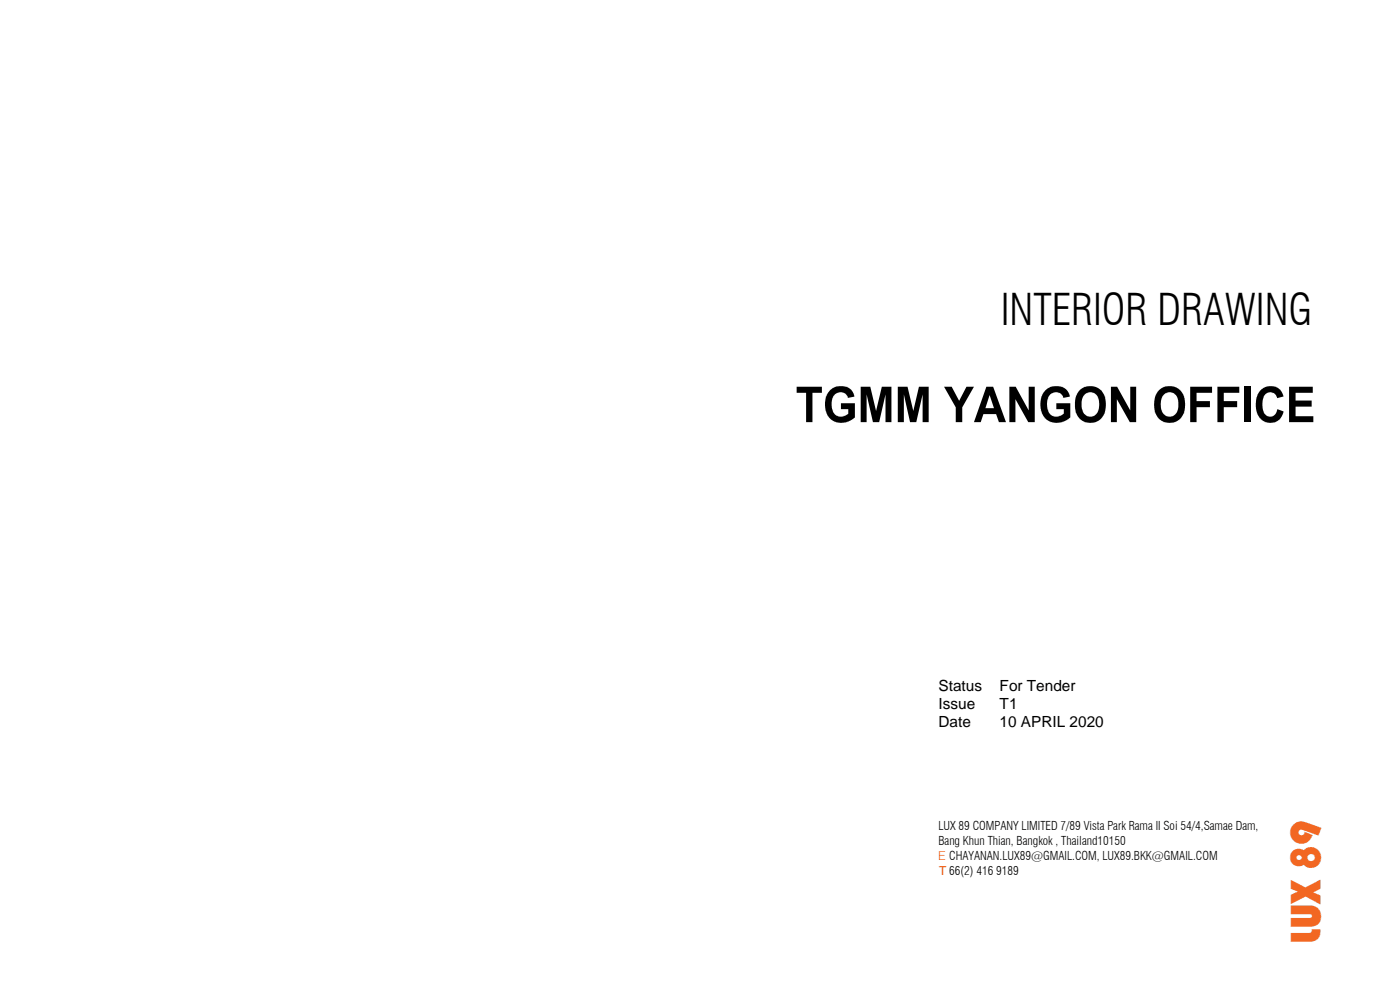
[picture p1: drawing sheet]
<svg xmlns="http://www.w3.org/2000/svg" width="420mm" height="297mm" viewBox="0 0 420 297" stroke-linecap="round" stroke-linejoin="round" font-family="sans-serif">
<defs><g id="words">
<text font-size="13.2" fill="#f26722" x="396.3" y="283.2" transform="rotate(-90 396.3 283.2)">LUX 89</text>
<text font-size="12.9" x="300.3" y="97.4">INTERIOR DRAWING</text>
<g font-size="4.6">
<text x="281.7" y="207.3">Status</text>
<text x="300" y="207.3">For Tender</text>
<text x="281.7" y="212.7">Issue</text>
<text x="300" y="212.7">T1</text>
<text x="281.7" y="218.1">Date</text>
<text x="300" y="218.1">10 APRIL 2020</text>
</g>
<text font-size="3.8" fill="#f26722" x="281.9" y="262.6">T 66(2) 416 9189</text>
<text font-size="3.7" fill="#f26722" x="281.6" y="258.1">E CHAYANAN.LUX89@GMAIL.COM, LUX89.BKK@GMAIL.COM</text>
<g font-size="3.6">
<text x="281.6" y="249">LUX 89 COMPANY LIMITED 7/89 Vista Park Rama II Soi 54/4,Samae Dam,</text>
<text x="281.6" y="253.6">Bang Khun Thian, Bangkok , Thailand10150</text>
</g>
</g></defs>
<!-- layer: 0 -->
<g fill="#000">
<path d="M239.1 116h7.6v1.9h-2.9v8.8h-1.9v-8.8h-2.8zM249.1 117.1l.9-.7 1.2-.4 1.7-.1 1.5 .3 1.4 1.1 .6 1.7-1.9 .4a2.48 2.48 0 0 0-2.8-1.7 2.48 2.48 0 0 0-2 2.5l-.1 2 .7 1.9a2.91 2.91 0 0 0 4.3 0v-1.3h-2.2v-1.8h4.2v4.2l-1.4 1-2.1 .6h-1.6l-1.3-.4-1.5-1.2-.9-2.2-.2-2.3 .4-1.9zM258.3 116h2.9l1.7 7.3 1.8-7.3h2.8v10.7h-1.7v-8.4l-2 8.4h-1.8l-1.9-8.4v8.4h-1.8zM269.4 116h3l1.7 7.3 1.7-7.3h2.9v10.7h-1.8v-8.4l-1.9 8.4h-1.9l-1.8-8.4v8.4h-1.9zM283.3 116h2.3l2.3 4.3 2.2-4.3h2.2l-3.5 6.2v4.5h-2v-4.5zM302.9 116h1.9l3.9 7.1v-7.1h1.8v10.7h-1.9l-3.9-6.9v6.9h-1.8zM313.6 117.2l1.1-.8 1.1-.4 1.8-.1 1.4 .3 1.4 1.1 .7 1.7-2 .4a2.48 2.48 0 0 0-2.7-1.7 2.48 2.48 0 0 0-2.1 2.5l.1 2.5 .6 1.4a2.97 2.97 0 0 0 4.3 0v-1.3h-2.3v-1.8h4.2v4.2l-1.3 1-2.1 .6h-1.7l-1.3-.4-1.3-1.1-.7-1.1-.4-1.2-.2-2.1 .4-2zM333.4 116h1.9l3.9 7.1v-7.1h1.8v10.7h-1.9l-3.9-6.9v6.9h-1.8zM357.2 116h6.6v1.9h-4.7v2.5h4v1.8h-4v4.5h-1.9zM365.4 116h6.5v1.9h-4.6v2.5h4v1.8h-4v4.5h-1.9zM373.5 116h1.9v10.7h-1.9zM378.1 117.3l1-.8 1.3-.5 1.4-.1 1.3 .3 1.4 1.2 .7 1.6-1.9 .5a2.19 2.19 0 0 0-2.5-1.7 2.19 2.19 0 0 0-1.8 2.4l-.1 2.1 .6 1.8a2.13 2.13 0 0 0 2.4 .8 2.13 2.13 0 0 0 1.5-2.1l1.8 .6-.6 1.7-1.2 1.2-1.1 .4-1.7 .1-1.2-.4-1-.7-.9-1.2-.6-2.5 .1-2.4z"/>
<path d="M386.9 116h7.1v1.9h-5.2v2.3h4.8v1.8h-4.8v2.9h5.4v1.8h-7.3z"/>
<path d="M296 116h2.1l3.8 10.7h-2.1l-.9-2.5h-3.8l-.8 2.5h-2zM297 118.5l-1.3 4h2.6z"/>
<path d="M323.9 117.3l1.5-1.1 2.4-.3 2 .7 1.2 1.2 .8 2v3.1l-.7 1.9-1.4 1.4-1.7 .6-2-.1-1.1-.4-1.4-1.4-.8-2.3-.1-2 .4-1.9zM325.6 118.3l-.7 .9-.3 1.4 .1 2 .6 1.5a2.6 2.6 0 0 0 3.1 .6 2.6 2.6 0 0 0 1.4-2.7l-.1-2.2-.6-1.3a2.5 2.5 0 0 0-3.5-.2z"/>
<path d="M347.9 117l.8-.6 1.2-.4h2.2l1.5 .6 1.4 1.6 .6 1.9-.1 2.8-.3 1.2-.6 1.1-1.4 1.2-1.4 .4-2-.1-1.6-.7-1.1-1.3-.6-1.8-.1-2.4 .4-1.8zM349.4 118.3l-.6 .8-.5 2 .2 1.8 .6 1.1a2.6 2.6 0 0 0 3 .7 2.6 2.6 0 0 0 1.5-2.7l-.1-2.4-.9-1.4a2.48 2.48 0 0 0-3.2 .1z"/>
</g>
<use href="#words"/>
</svg>
